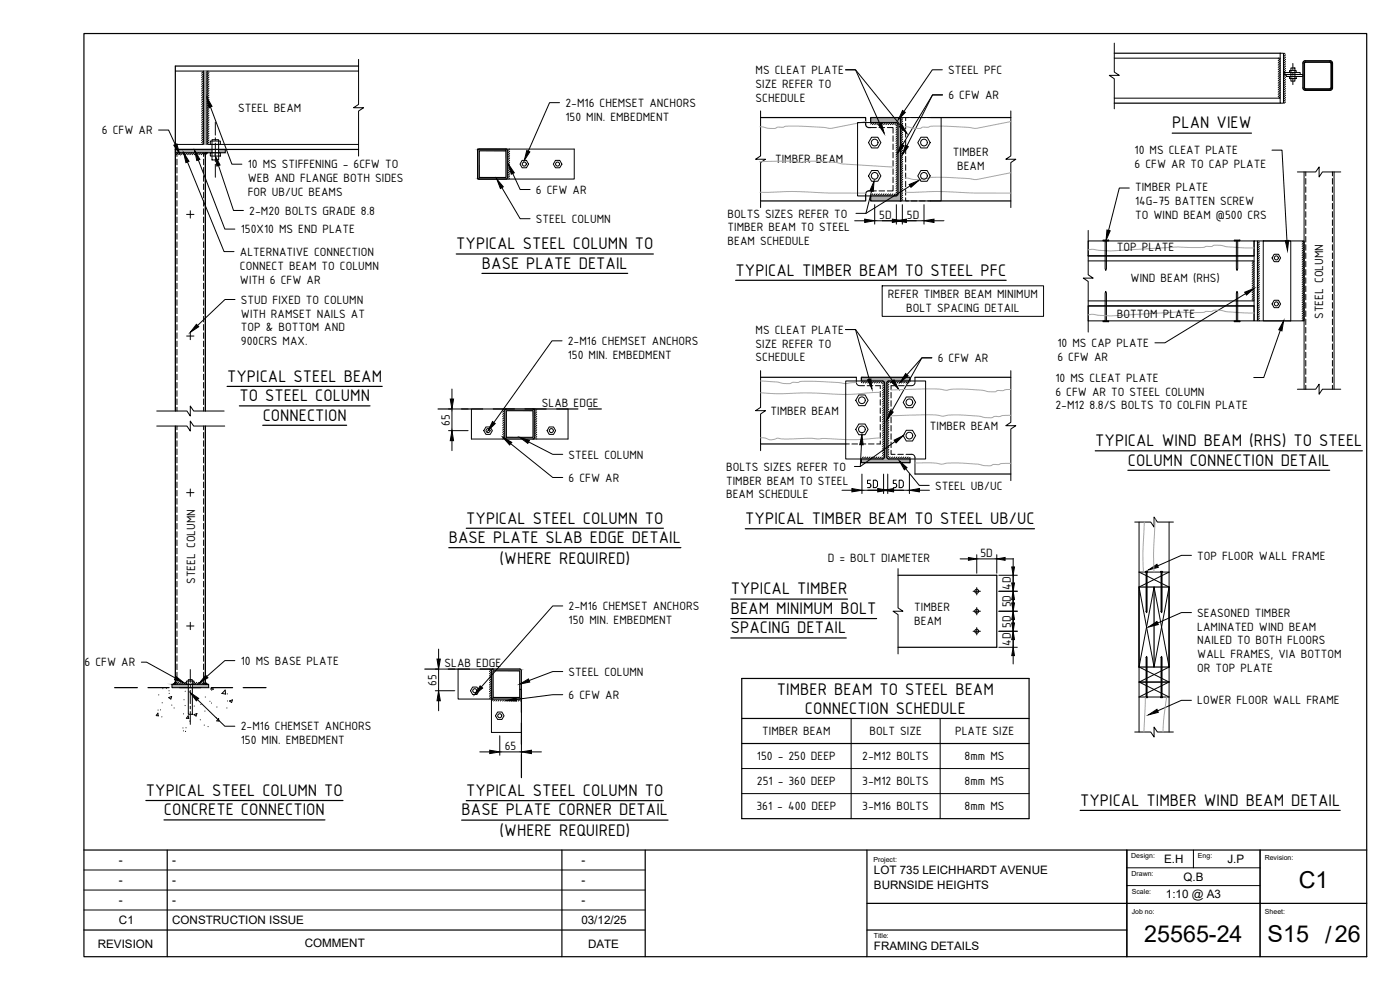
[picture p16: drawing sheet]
<svg xmlns="http://www.w3.org/2000/svg" width="420mm" height="297mm" viewBox="0 0 420 297" stroke-linecap="round" stroke-linejoin="round" font-family="sans-serif">
<defs><g id="words">
<g font-size="7">
<text x="389.8" y="266.4">C1</text>
<text x="343.4" y="282.8">25565-24</text>
<text x="380.4" y="282.8">S15 /26</text>
</g>
<g font-size="5.4">
<text x="351.8" y="38.6">PLAN VIEW</text>
<text x="136.9" y="74.8">TYPICAL STEEL COLUMN TO</text>
<text x="144.6" y="80.6">BASE PLATE DETAIL</text>
<text x="220.8" y="82.7">TYPICAL TIMBER BEAM TO STEEL PFC</text>
<text x="68.2" y="114.5">TYPICAL STEEL BEAM</text>
<text x="71.8" y="120.4">TO STEEL COLUMN</text>
<text x="78.8" y="126.2">CONNECTION</text>
<text x="328.7" y="133.9">TYPICAL WIND BEAM (RHS) TO STEEL</text>
<text x="338.5" y="139.7">COLUMN CONNECTION DETAIL</text>
<text x="139.9" y="157.1">TYPICAL STEEL COLUMN TO</text>
<text x="223.7" y="157.3">TYPICAL TIMBER BEAM TO STEEL UB/UC</text>
<text x="134.7" y="162.9">BASE PLATE SLAB EDGE DETAIL</text>
<text x="149.9" y="169.1">(WHERE REQUIRED)</text>
<text x="219.3" y="178.4">TYPICAL TIMBER</text>
<text x="219.3" y="184.2">BEAM MINIMUM BOLT</text>
<text x="219.3" y="190">SPACING DETAIL</text>
<text x="233.2" y="208.4">TIMBER BEAM TO STEEL BEAM</text>
<text x="241.6" y="214.2">CONNECTION SCHEDULE</text>
<text x="43.8" y="238.8">TYPICAL STEEL COLUMN TO</text>
<text x="139.9" y="238.8">TYPICAL STEEL COLUMN TO</text>
<text x="49.2" y="244.6">CONCRETE CONNECTION</text>
<text x="138.5" y="244.7">BASE PLATE CORNER DETAIL</text>
<text x="324.2" y="241.7">TYPICAL TIMBER WIND BEAM DETAIL</text>
<text x="149.9" y="250.9">(WHERE REQUIRED)</text>
</g>
<g font-size="3.9">
<text x="226.8" y="22.2">MS CLEAT PLATE</text>
<text x="284.6" y="22.2">STEEL PFC</text>
<text x="226.8" y="26.4">SIZE REFER TO</text>
<text x="284.6" y="29.7">6 CFW AR</text>
<text x="71.4" y="33.6">STEEL BEAM</text>
<text x="169.7" y="32.1">2-M16 CHEMSET ANCHORS</text>
<text x="226.8" y="30.5">SCHEDULE</text>
<text x="30.6" y="40.3">6 CFW AR</text>
<text x="169.7" y="36.2">150 MIN. EMBEDMENT</text>
<text x="286" y="46.9">TIMBER</text>
<text x="340.5" y="46.3">10 MS CLEAT PLATE</text>
<text x="74.3" y="50.5">10 MS STIFFENING - 6CFW TO</text>
<text x="232.6" y="49">TIMBER BEAM</text>
<text x="287.2" y="51.1">BEAM</text>
<text x="340.5" y="50.4">6 CFW AR TO CAP PLATE</text>
<text x="74.3" y="54.7">WEB AND FLANGE BOTH SIDES</text>
<text x="74.3" y="58.9">FOR UB/UC BEAMS</text>
<text x="160.8" y="58.1">6 CFW AR</text>
<text x="340.7" y="57.3">TIMBER PLATE</text>
<text x="74.8" y="64.4">2-M20 BOLTS GRADE 8.8</text>
<text x="218.4" y="65.3">BOLTS SIZES REFER TO</text>
<text x="263.9" y="65.6">5D</text>
<text x="272.2" y="65.6">5D</text>
<text x="340.7" y="61.5">14G-75 BATTEN SCREW</text>
<text x="340.7" y="65.6">TO WIND BEAM @500 CRS</text>
<text x="72.2" y="70">150X10 MS END PLATE</text>
<text x="160.8" y="66.9">STEEL COLUMN</text>
<text x="218.4" y="69.4">TIMBER BEAM TO STEEL</text>
<text x="72" y="76.7">ALTERNATIVE CONNECTION</text>
<text x="218.4" y="73.6">BEAM SCHEDULE</text>
<text x="335.2" y="75.3">TOP PLATE</text>
<text x="72" y="80.9">CONNECT BEAM TO COLUMN</text>
<text x="72" y="85.1">WITH 6 CFW AR</text>
<text x="266.5" y="89.5">REFER TIMBER BEAM MINIMUM</text>
<text x="339.3" y="84.6">WIND BEAM (RHS)</text>
<text x="72.3" y="91.1">STUD FIXED TO COLUMN</text>
<text x="72.3" y="95.3">WITH RAMSET NAILS AT</text>
<text x="272" y="93.7">BOLT SPACING DETAIL</text>
<text x="335.2" y="95.6">BOTTOM PLATE</text>
<text x="397.1" y="95.7" transform="rotate(-90 397.1 95.7)">STEEL COLUMN</text>
<text x="72.3" y="99.4">TOP &amp; BOTTOM AND</text>
<text x="226.8" y="100.1">MS CLEAT PLATE</text>
<text x="72.3" y="103.6">900CRS MAX.</text>
<text x="170.4" y="103.5">2-M16 CHEMSET ANCHORS</text>
<text x="170.4" y="107.7">150 MIN. EMBEDMENT</text>
<text x="226.8" y="104.3">SIZE REFER TO</text>
<text x="317.4" y="104.1">10 MS CAP PLATE</text>
<text x="226.8" y="108.4">SCHEDULE</text>
<text x="281.4" y="108.6">6 CFW AR</text>
<text x="317.4" y="108.3">6 CFW AR</text>
<text x="316.8" y="114.5">10 MS CLEAT PLATE</text>
<text x="316.8" y="118.7">6 CFW AR TO STEEL COLUMN</text>
<text x="162.6" y="122.1">SLAB EDGE</text>
<text x="231.2" y="124.4">TIMBER BEAM</text>
<text x="316.8" y="122.9">2-M12 8.8/S BOLTS TO COLFIN PLATE</text>
<text x="135" y="127.7" transform="rotate(-90 135 127.7)">65</text>
<text x="279.1" y="128.9">TIMBER BEAM</text>
<text x="170.6" y="137.6">STEEL COLUMN</text>
<text x="217.9" y="141.2">BOLTS SIZES REFER TO</text>
<text x="170.6" y="144.5">6 CFW AR</text>
<text x="217.9" y="145.4">TIMBER BEAM TO STEEL</text>
<text x="217.9" y="149.5">BEAM SCHEDULE</text>
<text x="280.6" y="146.9">STEEL UB/UC</text>
<text x="294.3" y="167.1">5D</text>
<text x="359.3" y="167.9">TOP FLOOR WALL FRAME</text>
<text x="248.4" y="168.6">D = BOLT DIAMETER</text>
<text x="58.5" y="175.3" transform="rotate(-90 58.5 175.3)">STEEL COLUMN</text>
<text x="303.4" y="177" transform="rotate(-90 303.4 177)">4D</text>
<text x="170.6" y="183.1">2-M16 CHEMSET ANCHORS</text>
<text x="274.4" y="183.4">TIMBER</text>
<text x="303.4" y="182.3" transform="rotate(-90 303.4 182.3)">5D</text>
<text x="359.3" y="185">SEASONED TIMBER</text>
<text x="170.6" y="187.2">150 MIN. EMBEDMENT</text>
<text x="274.4" y="187.5">BEAM</text>
<text x="303.4" y="188.3" transform="rotate(-90 303.4 188.3)">5D</text>
<text x="359.3" y="189.2">LAMINATED WIND BEAM</text>
<text x="303.4" y="193.8" transform="rotate(-90 303.4 193.8)">4D</text>
<text x="359.3" y="193.4">NAILED TO BOTH FLOORS</text>
<text x="359.3" y="197.5">WALL FRAMES, VIA BOTTOM</text>
<text x="25.4" y="199.9">6 CFW AR</text>
<text x="72.2" y="199.5">10 MS BASE PLATE</text>
<text x="133.4" y="200.1">SLAB EDGE</text>
<text x="170.6" y="202.7">STEEL COLUMN</text>
<text x="359.3" y="201.7">OR TOP PLATE</text>
<text x="131" y="205.7" transform="rotate(-90 131 205.7)">65</text>
<text x="170.6" y="209.7">6 CFW AR</text>
<text x="359.3" y="211.4">LOWER FLOOR WALL FRAME</text>
<text x="72.2" y="219.1">2-M16 CHEMSET ANCHORS</text>
<text x="228.8" y="220.6">TIMBER BEAM</text>
<text x="260.9" y="220.6">BOLT SIZE</text>
<text x="286.6" y="220.6">PLATE SIZE</text>
<text x="72.2" y="223.3">150 MIN. EMBEDMENT</text>
<text x="151.5" y="225">65</text>
<text x="227.1" y="228.1">150 - 250 DEEP</text>
<text x="258.8" y="228.1">2-M12 BOLTS</text>
<text x="289.5" y="228.1">8mm MS</text>
<text x="227.1" y="235.6">251 - 360 DEEP</text>
<text x="258.8" y="235.6">3-M12 BOLTS</text>
<text x="289.5" y="235.6">8mm MS</text>
<text x="227" y="243.1">361 - 400 DEEP</text>
<text x="258.8" y="243.1">3-M16 BOLTS</text>
<text x="289.5" y="243.1">8mm MS</text>
</g>
<g font-size="3.5">
<text x="35.7" y="259.3">-</text>
<text x="51.7" y="259.3">-</text>
<text x="174.5" y="259.3">-</text>
<text x="262.3" y="262.3">LOT 735 LEICHHARDT AVENUE</text>
<text x="349.4" y="258.9">E.H</text>
<text x="368.3" y="258.9">J.P</text>
<text x="35.7" y="265.3">-</text>
<text x="51.7" y="265.3">-</text>
<text x="174.5" y="265.3">-</text>
<text x="262.3" y="266.7">BURNSIDE HEIGHTS</text>
<text x="349.9" y="269.6">1:10 @ A3</text>
<text x="355.2" y="264.2">Q.B</text>
<text x="35.7" y="271.3">-</text>
<text x="51.7" y="271.3">-</text>
<text x="174.5" y="271.3">-</text>
<text x="35.7" y="277.3">C1</text>
<text x="51.7" y="277.3">CONSTRUCTION ISSUE</text>
<text x="174.5" y="277.3">03/12/25</text>
<text x="29.3" y="284.3">REVISION</text>
<text x="91.4" y="284.3">COMMENT</text>
<text x="176.5" y="284.3">DATE</text>
<text x="262.3" y="285">FRAMING DETAILS</text>
</g>
<g font-size="2.1">
<text x="339.5" y="257.5">Design:</text>
<text x="359.5" y="257.5">Eng:</text>
<text x="262.1" y="258.6">Project:</text>
<text x="339.6" y="262.8">Drawn:</text>
<text x="379.6" y="258.1">Revision:</text>
<text x="339.7" y="268.1">Scale:</text>
<text x="339.7" y="274.1">Job no:</text>
<text x="379.6" y="274.1">Sheet:</text>
<text x="262.2" y="281.4">Title:</text>
</g>
</g></defs>
<!-- layer: 000 HI Detail Framing -->
<g fill="none" stroke="#000" stroke-width=".3">
<path d="M52.6 45.8v77.5M61.6 45.8v77.5M326.6 72.3h49.8v4.5h-49.8zM326.6 91.8h49.8v4.5h-49.8zM52.6 127.8v77.5M61.6 127.8v77.5M341.8 156.6v19.5l2.2-1M350.9 156.6v19.5l-2.2-1M344 171.6h-2.2l2.2 1.1M344.3 171.6h4.1M344.3 172.8l4.1 2.1M348.4 172.8l-4.1 2.1"/>
<path d="M348.7 171.6h2.2l-2.2 1.1M341.8 200.1v19.5M341.8 204.6h2.2M341.8 204.6l2.2 1.1M341.9 200.1l2.1 1.1M344 208.1l-2.2 1h6.6M344 203.6l-2.1 1M344.3 204.6h4.1M344.3 205.8l4.1 2.1M344.3 201.3l4.1 2.1M348.4 205.8l-4.1 2.1M348.4 201.3l-4.1 2.2"/>
<path d="M348.7 203.6l2.2 1h-2.2M348.7 208.1l2.2 1h-2.2M350.9 204.6l-2.2 1.1M350.9 200.1v19.5M350.9 200.1l-2.2 1.1"/>
</g>
<!-- layer: 000 HI Detail Beam Steel Major -->
<path d="M107.6 19.8h-55v25h55M334.4 16h49.8M334.4 31h49.8M268.9 58.8l.4-.2 .2-.4-.1-21.1-.5-.3h-7.6v-1.5h9v25h-9v-1.5h7.6M326.6 76.8h49.8M326.6 91.8h49.8M265.5 137.1l-.2 .4-.4 .2h-6.4v1.1h14.6v-1.1h-6.4l-.4-.2-.2-.4M265.5 137.1l-.1-22.4-.5-.4h-6.4v-1.1h14.6v1.1h-6.4l-.5 .4-.1 22.4M341.8 176.1v24M350.9 176.1v24" fill="none" stroke="#000" stroke-width=".36"/>
<!-- layer: 000 HI Detail Beam Timber Major -->
<g fill="none" stroke="#000" stroke-width=".36">
<path d="M228.3 35.3h31.5v2M259.8 37.3a1.13 1.13 0 0 0 1.5 1M279.3 35.3h24.1M259.8 58.3v2h-31.5M261.3 57.3a1.14 1.14 0 0 0-1.5 1M279.3 60.3h24.1M228.3 113.2h28.7M274.6 113.2h28.8M228.3 133.2h25.5M274.6 142.2h28.8M269.5 172.6h29.6v21.6h-29.6M341.8 176.1h9.1v24h-9.1z"/>
<path d="M346.4 176.1v24"/>
</g>
<!-- layer: 000 HI Detail Beam Timber Minor -->
<path d="M341.8 176.1l4.6 24 4.5-24M341.8 200.1l4.6-24 4.5 24" fill="none" stroke="#000" stroke-width=".3"/>
<!-- layer: 000 HI Detail break arrow -->
<g fill="none" stroke="#000" stroke-width=".3">
<path d="M107.6 17.8v13.5l-1.5 1h3l-1.5 1v13.5M334.4 12.9v8.7l1.5 1h-3l1.5 1v9M228.3 33.3v13.5l-1.5 1h2.9l-1.4 1v13.5M303.4 33.3v13.5l-1.5 1h3l-1.5 1v13.5M389.4 51.6h5.5l1-1.5v3l1-1.5h5.5M326.6 69.1v13.4l1.5 .9h-3l1.5 1v15.2M228.3 111.2v11l-1.5 1h2.9l-1.4 1v11M303.4 111.2v15.5l-1.5 1h3l-1.5 1v15.5M389.4 116.8h5.5l1-1.5v3l1-1.5h5.5M47 123.3h9.1l1 1.5v-3l1 1.5h9.2M47 127.8h9.1l1 1.5v-3l1 1.5h9.3M340.6 156.6h4.8l1 1.5v-3l.9 1.5h4.8"/>
<path d="M269.5 170.6v11.8l1.5 1h-3l1.5 1v11.8M340.6 219.6h4.8l1 1.5v-2.9l.9 1.4h4.8"/>
</g>
<!-- layer: 000 HI Text 3.5 Details -->
<g fill="none" stroke="#000" stroke-width=".36">
<path d="M351.8 39.9h23.8M136.9 76.2h59.2M144.6 82h43.8M220.8 84.1h81.2M68.2 115.9h46.5M71.8 121.8h39.2M78.8 127.6h25.2M328.7 135.3h80.2M139.9 158.5h59.2M223.7 158.7h86.8M338.5 141.1h60.6M134.7 164.3h69.6"/>
<path d="M219.3 179.8h35M219.3 185.6h43.8M219.3 191.4h34.7M43.8 240.2h59.1M49.2 246h48.3M138.5 246.1h62M139.9 240.2h59.2M324.2 243.1h78"/>
</g>
<!-- layer: 000 HI Text 2.5 Details -->
<g fill="#000" stroke="#000" stroke-width=".3">
<path d="M62.1 29.3l1.5 2.6-.9 .4zM263.7 37.5l.9-.5 .7 3zM270.9 33.2l.8 .5-2.1 2.2zM52.2 43.6l.9-.4 .8 2.9zM55.1 45.8l1.6 2.6-.9 .4zM58.4 45.2l1.6 2.6-.9 .4zM64.6 46.8l1.4 2.7-.9 .3zM149.1 53.7l1.9 2.4-.8 .5zM152.6 49.3l1.7 2.5-.9 .5zM158.1 45.2l.9 .4-1.6 2.5zM262.3 54.4l-.2 3-1-.2zM271.7 43.6l.9 .4-1.8 2.5z"/>
<path d="M272.9 55.4l2.8-1.2-2.3 2zM259.5 65.8l3 .4-3 .5zM267.8 65.8l3 .4-3 .5zM269 66.2l3-.4v.9zM277.3 66.2l3-.4v.9zM332.2 69l1 .2-1.2 2.8zM385.7 72.2l1-.1-.3 3zM58.9 97.3l.7 .7-2.5 1.7zM373.5 87.7l2.9-1.2-2.3 2zM385.2 96.3l-.5 3-.9-.4zM135.1 119.7h1l-.5 3zM260.4 113.9l1-.2 .3 3z"/>
<path d="M271.8 112.1l.7 .7-2.3 1.9zM135.6 129.2l.5 3h-1zM147.8 126.5l.8 .6-2.1 2.1zM150.9 131.2l2.7 1.5-.6 .8zM156 131.2l2.9 1-.5 .8zM258.7 130.4l.3 3.1-1-.1zM268.3 132.1l2.8-1.4-2.2 2.2zM255.7 146.6l3 .5-3 .5zM263.4 146.6l3 .5-3 .5zM265.2 147.1l3-.5v1zM269.9 138.3l2.3 2-.8 .7zM272.9 147.1l3-.5v1z"/>
<path d="M344.7 171l2.5-1.7 .4 .9zM131.1 197.7h1l-.5 3.1zM344.7 188.1l2.5-1.6 .4 .9zM52.9 203l2.3 1.9-2.8-1zM57.1 207.8l2.5 1.8-.7 .7zM61.7 202.6l.7 .8-2.6 1.6zM131.6 207.2l.5 3.1h-1zM144.1 205.8l.7 .6-2.3 2zM152 210.2l2.9-.9 .1 1zM156 205.3l2.6-1.6 .4 .9zM344.7 214.5l2.5-1.7 .4 .9zM147 225.1l3 .5-3 .5z"/>
<path d="M156.5 225.6l3-.5v1z"/>
</g>
<g fill="none" stroke="#000" stroke-width=".3">
<path d="M47.6 39h3l2 4.4M63.2 32.1l6.4 17.2h3M167.9 30.8h-3l-6.4 14.6M253.8 20.9h3l7.3 16.3M282.8 20.9h-3l-8.5 12.5M282.9 28.5h-3l-7.7 15.3M56.3 48.6l10.9 26.9h3M59.5 48l8 20.7h3M65.6 49.7l4.5 13.4h3M150.6 56.3l5.5 9.3h3M153.9 52.1l2.2 4.8h3M261.6 57.3l-1.7 6.7h-3"/>
<path d="M273.1 55.8l-13.2 8.2M338.9 56.4h-3l-3.2 12.7M381.7 45h3l1.5 27.2M256.5 66.2h3M262.5 61.4v5.9M262.5 66.2h6.5M269 61.4v5.9M270.8 61.4v5.9M270.8 66.2h6.5M277.3 61.4v5.9M280.3 66.2h3M70.5 89.9h-3l-8.2 7.8"/>
<path d="M253.8 98.9h3l4.1 14.9M264.8 85.8h48.4v9.1h-48.4zM373.8 88.1l-24.2 14.8h-3M384.2 99.1l-4.9 14.2h-3M135.6 116.7v3M168.7 102.3h-3l-17.5 24.5M279.7 107.4h-3l-4.5 5M134.6 122.7h5.9M134.6 129.2h5.9M135.6 122.7v6.5M135.6 132.2v3M153.3 133.1l12.6 10.2h3"/>
<path d="M158.6 132.6l7.3 3.7h3M258.5 133.4l-.3 6.6h-1.8M268.6 132.5l-10.4 7.5M252.7 147.1h3M258.7 147.1h6.5M258.7 142.2v5.9M261.2 144.1h-.8v1h.7l.2 .5M261.3 145.8l-.2 .4-.7 .1M261.4 145.6v.2M262.1 144.1h.8l.4 .4v1.4l-.4 .4h-.8zM265.2 142.2v5.9M266.4 147.1h6.5"/>
<path d="M266.4 142.2v5.9M269 144.1h-.9v1h.7l.3 .7M269.1 145.8l-.3 .4-.7 .1M269.9 144.1h.8l.3 .4v1.4l-.3 .4h-.8zM271.8 140.6l4.1 5h3M272.9 142.2v5.9M275.9 147.1h3M343.8 171.4h.6l-.3 12.4-.1-12.2zM348.3 171.4h.6l-.3 12.4zM357.6 166.6h-3l-7.2 3.2M42.4 198.7h1.6l8.6 4.7M70.5 198.2h-3l-5.4 4.8"/>
<path d="M131.6 194.8v2.9M168.9 181.8h-3l-21.4 24.3M344.1 196.9l.3 12.4h-.6l.2-.2zM348.6 196.9l.3 12.4h-.6zM357.6 183.8h-3l-7.2 3.1M59.3 209.9l8.2 8h3M130.6 200.8h5.9M130.6 207.2h5.9M131.6 200.8v6.4M131.6 210.3v3M168.9 201.5h-3l-7.1 2.7M168.9 208.4h-3l-10.9 1.5"/>
<path d="M357.6 210.1h-3l-7.2 3.2M144 225.6h3M150 220.8v5.8M150 225.6h6.5M156.5 220.8v5.8M159.5 225.6h3"/>
<circle cx="157.3" cy="49.2" r=".6"/>
<circle cx="167.3" cy="49.2" r=".6"/>
<circle cx="383" cy="77.4" r=".6"/>
<circle cx="383" cy="91.2" r=".6"/>
<circle cx="146.5" cy="129.2" r=".6"/>
<circle cx="165.5" cy="129.2" r=".6"/>
<circle cx="142.5" cy="207.2" r=".6"/>
<circle cx="150" cy="214.8" r=".6"/>
</g>
<!-- layer: 000 HI Detail Shade -->
<g fill="none" stroke="#a6a6a6" stroke-width=".3">
<path d="M259.8 36.5l-10.5 2-7.5-.6h-6.1a3 3 0 0 1-2.4 .3 5.1 5.1 0 0 1-3.9 0l-1.3-.2M303.4 36.5l-10.6 2-7.4-.6h-6.1a3 3 0 0 1-2.5 .3 5.1 5.1 0 0 1-3.8 0l-1.4-.2M228 48.5a49.9 49.9 0 0 1 11.1 .1l1.1 .2 1.5-.4h4.3l4.8 .3 2.1 .5 15.1 .9M228.1 57.7a170.9 170.9 0 0 1 20.8 .2h11M271.6 57.7a171.3 171.3 0 0 1 20.9 .2h10.9M303.4 51.8l-10.4 2.1-8.4-.7-5.5 .1a2.65 2.65 0 0 1-2.2 .2 6.4 6.4 0 0 1-4.6-.1h-.7M376.4 74.4l-8-.3-2.6-.5a3.1 3.1 0 0 0-2.4 .4 2.83 2.83 0 0 0-2.2 .2l-7.7-.1-20.2 1.2-5.4-.5-1.3 .2M376.4 93.9l-8.1-.3-2.5-.5a3.2 3.2 0 0 0-2.4 .4 2.74 2.74 0 0 0-2.2 .2l-7.7-.1-20.2 1.2-5.3-.5-1.4 .2M228.3 114.3l5 .3 2.6 .5a2.31 2.31 0 0 0 2-.4h.2a2.84 2.84 0 0 0 2.2-.3l6.1 .1 5 .3 2.2 .3 3.4-.4M264.2 117.8l-4.1 .1a71.7 71.7 0 0 1-15.7 0l-11.5 .2-4.6-.3M303.4 116.8l-1.8 .2a3.1 3.1 0 0 1-2.3 .2 5 5 0 0 1-3.7 .1l-6.6-.6-3.1 .1-1.8 .3-4.2-.4-12.5 .3M228.3 131.3l1.4 .2 1.6 .5 1.9-.5 2.3 .2 8.1-.2 1.7 .2 2.3-.1 9.6 .3 7-.5"/>
<path d="M274.6 138.9a24.7 24.7 0 0 1 7.1 .2l.9 .2 1.8-.4h3.9l5.2 .4 2.4 .4a3.1 3.1 0 0 0 2.4-.4 2.61 2.61 0 0 0 2.1-.2l3-.1M303.4 124.6l-2.7 .1a2.65 2.65 0 0 1-2.2 .2 5.9 5.9 0 0 1-4.4 0l-6.2-.4h-3l-1.8 .4-1.2-.2a84.2 84.2 0 0 0-14.5 0M343.4 156.6l-.4 9.1 .2 5.9M346.6 155.6l-.4 10.1 .2 5.9M343.7 209.1l-.4 10.5M350.1 209.1l-.9 7-.2 3.5"/>
</g>
<!-- layer: 000 HI Detail Beam connection -->
<g fill="none" stroke="#000" stroke-width=".3">
<path d="M383.7 17.4l-.1 .2M384.2 17.6l-.6 .6M384.2 18.3l-.6 .6M384.2 19l-.6 .6M384.2 19.6l-.6 .6M384.2 16h1v15h-1zM385.6 16l-.4 .4M385.8 17.8l-.6 .6M385.8 16.5l-.6 .5M385.8 17.1l-.6 .6M385.8 18.5l-.6 .6M385.8 19.1l-.6 .6"/>
<path d="M385.8 19.8l-.6 .6M61.1 21.3v22M61.1 39.5l-.6 .6M61.1 21.4l-.6 .6M61.1 22l-.6 .6M61.1 22.7l-.6 .6M61.1 23.4l-.6 .6M61.1 24.1l-.6 .5M61.1 24.7l-.6 .6M61.1 25.4l-.6 .6M61.1 26.1l-.6 .6M61.1 26.7l-.6 .7"/>
<path d="M61.1 27.4l-.6 .6M61.1 28.1l-.6 .6M61.1 28.8l-.6 .6M61.1 29.4l-.6 .6M61.1 30.1l-.6 .6M61.1 30.8l-.6 .6M61.1 31.5l-.6 .6M61.1 32.1l-.6 .6M61.1 32.8l-.6 .6M61.1 33.5l-.6 .6M61.1 34.1l-.6 .7M61.1 34.8l-.6 .6"/>
<path d="M61.1 35.5l-.6 .6M61.1 36.2l-.6 .6M61.1 36.8l-.6 .7M61.1 37.5l-.6 .6M61.1 38.2l-.6 .6M61.1 38.9l-.6 .6M62.1 21.3v22M62.5 21.3l-.4 .4M62.7 35.9l-.6 .6M62.7 37.9l-.6 .6M62.7 38.6l-.6 .6M62.7 40l-.6 .6"/>
<path d="M62.7 23.1l-.6 .6M62.7 23.8l-.6 .6M62.7 27.2l-.6 .6M62.7 30.5l-.6 .6M62.7 31.2l-.6 .6M62.7 34.6l-.6 .6M62.7 36.6l-.6 .6M62.7 21.8l-.6 .6M62.7 22.4l-.6 .7M62.7 24.5l-.6 .6M62.7 25.2l-.6 .5M62.7 25.8l-.6 .6"/>
<path d="M62.7 26.5l-.6 .6M62.7 27.8l-.6 .6M62.7 28.5l-.6 .6M62.7 29.2l-.6 .6M62.7 29.9l-.6 .6M62.7 31.9l-.6 .6M62.7 32.6l-.6 .6M62.7 33.2l-.6 .6M62.7 33.9l-.6 .6M62.7 35.2l-.6 .6M62.7 37.3l-.6 .6M62.7 39.3l-.6 .6"/>
<path d="M261.8 36.8l-.5 .4M262.4 36.8l-.6 .6M263.1 36.8l-.6 .6M263.8 36.8l-.6 .6M264.5 36.8l-.6 .6M265.1 36.8l-.6 .6M265.8 36.8l-.6 .6M266.5 36.8l-.6 .6M267.1 36.8l-.5 .6M267.8 36.8l-.6 .6M268.5 36.8l-.6 .6M269.1 36.8l-.5 .6"/>
<path d="M269.5 37.2l-.6 .5M269.5 37.8l-.6 .6M269.5 38.5l-.6 .6M269.5 39.1l-.6 .6M269.5 39.8l-.6 .6M270.3 35.3h12.1v25h-12.1zM270.6 35.3l-.3 .3M270.9 35.6l-.6 .6M270.9 36.3l-.6 .6M270.9 37l-.6 .6M270.9 37.7l-.6 .6M270.9 38.3l-.6 .6"/>
<path d="M270.9 39l-.6 .6M270.9 39.7l-.6 .6M384.2 20.3l-.6 .6M384.2 21l-.6 .6M384.2 21.7l-.6 .6M384.2 22.3l-.6 .7M384.2 23l-.6 .6M384.2 23.7l-.6 .6M384.2 24.4l-.6 .6M384.2 25l-.6 .6M384.2 25.7l-.6 .6M384.2 26.4l-.6 .6"/>
<path d="M384.2 27.1l-.6 .6M384.2 27.7l-.6 .6M384.2 28.4l-.6 .6M384.2 29.1l-.4 .3M385.2 21.8h5v.6h-5zM385.8 20.5l-.6 .6M385.8 21.2l-.6 .6M385.8 21.8l-.6 .6M385.8 22.5l-.6 .6M385.8 23.2l-.6 .6M385.8 23.9l-.6 .6M385.8 24.5l-.6 .6"/>
<path d="M385.8 25.2l-.6 .6M385.8 25.9l-.6 .6M385.8 26.6l-.6 .5M385.8 27.2l-.6 .6M385.8 27.9l-.6 .6M385.8 28.6l-.6 .6M385.8 29.2l-.6 .7M385.8 29.9l-.6 .6M385.8 30.6l-.4 .4M386 22.4h5v.6h-5zM387 21.2h2v.6h-2zM387 23h2v.6h-2z"/>
<path d="M387.4 20.4h1.2v3.9h-1.2zM52.6 44.8h15v1h-15zM52.6 44.8v78.5M52.9 45.8l-.3 .3M53.5 45.8l-.6 .6M54.2 45.8l-.6 .6M54.9 45.8l-.6 .6M55.5 45.8l-.6 .6M56.2 45.8l-.6 .6M56.9 45.8l-.6 .6M57.6 45.8l-.6 .6M58.3 45.8l-.7 .6"/>
<path d="M58.9 45.8l-.6 .6M59.6 45.8l-.6 .6M60.3 45.8l-.6 .6M60.9 45.8l-.6 .6M61 46.4l.6-.6v77.5M61.1 40.2l-.6 .6M61.1 40.9l-.6 .6M61.1 41.6l-.6 .6M61.1 42.2l-.6 .6M61.1 42.9l-.4 .4M61.6 45.8h.6l-.6 .6zM62.7 42l-.6 .6"/>
<path d="M62.7 40.6l-.6 .6M62.7 41.3l-.6 .6M62.7 42.7l-.6 .6M63.1 42.3h3v1h-3zM63.1 45.8h3v1h-3zM63.6 41.9h2v6.1h-2zM143.3 44.7h29v9h-29zM143.8 44.7l-.5 .5v8M143.8 45.2h8v8h-8zM151.8 44.7l.5 .5v8M152.3 53.2l-.5 .5h-8l-.5-.5M152.9 44.7l-.6 .6"/>
<path d="M153 53.5l-.3 .2M153 52.8l-.7 .6M153 52.1l-.7 .6M153 51.4l-.7 .6M153 50.8l-.7 .6M153 50.1l-.7 .6M153 49.4l-.7 .6M153 48.8l-.7 .5M153 48.1l-.7 .6M153 47.4l-.7 .6M153 46.7l-.7 .6M153 46l-.7 .7"/>
<path d="M153 45.4l-.7 .6M156.7 48.1h1.3l.6 1.1-.6 1.1h-1.3l-.6-1.1zM166.7 48.1h1.3l.6 1.1-.6 1.1h-1.3l-.6-1.1zM261.6 51.2h1.8l1 1.6-1 1.6h-1.8l-1-1.6zM261.6 41.2h1.8l1 1.6-1 1.6h-1.8l-1-1.6zM261.9 58.2l-.6 .6M262.6 58.2l-.6 .6M263.2 58.2l-.5 .6M263.9 58.2l-.6 .6M264.6 58.2l-.6 .6M265.3 58.2l-.6 .6M266 58.2l-.7 .6"/>
<path d="M266.6 58.2l-.6 .6M267.3 58.2l-.6 .6M268 58.2l-.6 .6M268.6 58.2l-.5 .6M269.5 58l-.8 .8M269.5 47.2l-.6 .6M269.5 51.3l-.6 .6M269.5 40.5l-.6 .6M269.5 41.2l-.6 .6M269.5 41.8l-.6 .6M269.5 42.5l-.6 .6M269.5 43.2l-.6 .6"/>
<path d="M269.5 43.9l-.6 .6M269.5 44.5l-.6 .6M269.5 45.2l-.6 .6M269.5 45.9l-.6 .6M269.5 46.6l-.6 .5M269.5 47.9l-.6 .6M269.5 48.6l-.6 .6M269.5 49.2l-.6 .6M269.5 49.9l-.6 .6M269.5 50.6l-.6 .6M269.5 51.9l-.6 .6M269.5 52.6l-.6 .6"/>
<path d="M269.5 53.3l-.6 .6M269.5 54l-.6 .6M269.5 54.6l-.6 .6M269.5 55.3l-.6 .6M269.5 56l-.6 .6M269.5 56.6l-.6 .7M269.5 57.3l-.6 .6M270.9 40.4l-.6 .5M270.9 41l-.6 .6M270.9 41.7l-.6 .6M270.9 42.4l-.6 .6M270.9 43l-.6 .7"/>
<path d="M270.9 43.7l-.6 .6M270.9 44.4l-.6 .6M270.9 45.1l-.6 .6M270.9 45.7l-.6 .6M270.9 46.4l-.6 .6M270.9 47.1l-.6 .6M270.9 47.8l-.6 .6M270.9 48.4l-.6 .6M270.9 49.1l-.6 .6M270.9 49.8l-.6 .6M270.9 50.4l-.6 .7M270.9 51.1l-.6 .6"/>
<path d="M270.9 51.8l-.6 .6M270.9 52.5l-.6 .6M270.9 53.1l-.6 .6M270.9 53.8l-.6 .6M270.9 54.5l-.6 .6M270.9 55.2l-.6 .6M270.9 55.8l-.6 .6M270.9 56.5l-.6 .6M270.9 57.2l-.6 .6M270.9 57.9l-.6 .6M270.9 58.5l-.6 .6M270.9 59.2l-.6 .6"/>
<path d="M270.9 59.9l-.4 .4M276.4 51.2h1.8l1 1.6-1 1.6h-1.8l-1-1.6zM276.4 41.2h1.8l1 1.6-1 1.6h-1.8l-1-1.6zM391.4 51.6v65.2M400.4 51.6v65.2M56 64.3h2.2M57.1 63.2v2.2M331 72h1.7v.3h-1.7zM331.7 72.3v8.3l.2 .5 .2-.5v-8.3M370.4 72h1.7v.3h-1.7zM371.1 72.3v8.3l.1 .5 .3-.5v-8.3M375.9 78.3l-.1 .1"/>
<path d="M376.4 78.5l-.6 .5M376.4 79.1l-.6 .6M376.4 79.8l-.6 .6M376.4 72.3h1v24h-1zM377.4 72.3h10v24h-10zM377.6 72.3l-.2 .2M378 72.6l-.6 .6M378 73.2l-.6 .6M378 73.9l-.6 .6M378 74.6l-.6 .6M378 75.3l-.6 .5M378 75.9l-.6 .6"/>
<path d="M378 76.6l-.6 .6M378 77.3l-.6 .6M378 77.9l-.6 .7M378 78.6l-.6 .6M378 79.3l-.6 .6M378 80l-.6 .6M379.1 72.3h12.3v24h-12.3zM382.4 76.3h1.3l.6 1.1-.6 1.1h-1.3l-.6-1.1zM391.1 72.3l-.3 .3M391.4 72.7l-.6 .6M391.4 73.4l-.6 .6M391.4 74l-.6 .6"/>
<path d="M391.4 74.7l-.6 .6M391.4 75.4l-.6 .6M391.4 76.1l-.6 .6M391.4 76.7l-.6 .7M391.4 77.4l-.6 .6M391.4 78.1l-.6 .6M391.4 78.8l-.6 .6M391.4 79.4l-.6 .6M57.1 99.7v2.2M331 96.3h1.7v.2h-1.7zM331.7 96.3v-8.4l.2-.5 .2 .5v8.4M370.4 96.3h1.7v.2h-1.7z"/>
<path d="M371.1 96.3v-8.4l.1-.5 .3 .5v8.4M376.4 89.9l-.4 .4M376.4 80.5l-.6 .6M376.4 81.1l-.6 .7M376.4 81.8l-.6 .6M376.4 82.5l-.6 .6M376.4 83.2l-.6 .6M376.4 83.8l-.6 .6M376.4 84.5l-.6 .6M376.4 85.2l-.6 .6M376.4 85.9l-.6 .6M376.4 86.5l-.6 .6"/>
<path d="M376.4 87.2l-.6 .6M376.4 87.9l-.6 .6M376.4 88.5l-.6 .7M376.4 89.2l-.6 .6M378 88.1l-.6 .6M378 94.1l-.6 .6M378 80.6l-.6 .6M378 81.3l-.6 .6M378 82l-.6 .6M378 82.7l-.6 .6M378 83.3l-.6 .6M378 84l-.6 .6"/>
<path d="M378 84.7l-.6 .6M378 85.4l-.6 .6M378 86l-.6 .6M378 86.7l-.6 .6M378 87.4l-.6 .6M378 88.7l-.6 .6M378 89.4l-.6 .6M378 90.1l-.6 .6M378 90.7l-.6 .6M378 91.4l-.6 .6M378 92.1l-.6 .6M378 92.8l-.6 .6"/>
<path d="M378 93.4l-.6 .6M378 94.8l-.6 .6M378 95.5l-.6 .6M378 96.1l-.2 .2M382.4 90.1h1.3l.6 1.1-.6 1.1h-1.3l-.6-1.1zM391.4 96.3h.1M391.4 80.1l-.6 .6M391.4 80.8l-.6 .6M391.4 81.5l-.6 .5M391.4 82.1l-.6 .6M391.4 82.8l-.6 .6M391.4 83.5l-.6 .6"/>
<path d="M391.4 84.1l-.6 .7M391.4 84.8l-.6 .6M391.4 85.5l-.6 .6M391.4 86.2l-.6 .6M391.4 86.9l-.6 .5M391.4 87.5l-.6 .6M391.4 88.2l-.6 .6M391.4 88.9l-.6 .6M391.4 89.5l-.6 .6M391.4 90.2l-.6 .6M391.4 90.9l-.6 .6M391.4 91.6l-.6 .6"/>
<path d="M391.4 92.2l-.6 .6M391.4 92.9l-.6 .6M391.4 93.6l-.6 .6M391.4 94.3l-.6 .6M391.4 94.9l-.6 .6M391.4 95.6l-.6 .6M56 100.8h2.2M257.7 118.5h1.9l.9 1.6-.9 1.6h-1.9l-.9-1.6zM259 114.3l-.5 .5M259.7 114.3l-.6 .6M260.4 114.3l-.7 .6M261 114.3l-.6 .6"/>
<path d="M261.7 114.3l-.6 .6M262.4 114.3l-.6 .6M263 114.3l-.6 .6M263.7 114.3l-.6 .6M264.4 114.3l-.6 .6M265 114.3l-.5 .6M265.4 114.6l-.5 .6M265.5 115.3l-.6 .6M265.5 115.9l-.6 .6M265.5 116.6l-.6 .6M265.5 117.3l-.6 .6M265.5 117.9l-.6 .6"/>
<path d="M265.5 118.6l-.6 .6M265.5 119.3l-.6 .6M265.5 120l-.6 .6M266.7 115.3l-.6 .6M266.7 116l-.6 .6M266.7 119.4l-.6 .6M266.7 116.7l-.6 .6M266.7 117.3l-.6 .6M266.7 118l-.6 .6M266.7 118.7l-.6 .6M267.1 114.3l-1 1M267.8 114.3l-.7 .6"/>
<path d="M268.4 114.3l-.6 .6M269.1 114.3l-.6 .6M269.8 114.3l-.6 .6M270.4 114.3l-.6 .6M271.1 114.3l-.6 .6M271.8 114.3l-.6 .6M272 119.1h1.9l.9 1.6-.9 1.6h-1.9l-.9-1.6zM272.5 114.3l-.6 .6M273.1 114.3l-.6 .6M52.6 127.8v77.5M61.6 127.8v77.5M141.5 122.7h29v9h-29z"/>
<path d="M145.8 128.1h1.3l.7 1.1-.7 1.1h-1.3l-.6-1.1zM151.2 122.7l-.3 .3M151.5 131.2l-.6 .5M151.5 123.1l-.6 .6M151.5 123.7l-.6 .6M151.5 124.4l-.6 .6M151.5 125.1l-.6 .6M151.5 125.8l-.6 .6M151.5 126.4l-.6 .6M151.5 127.1l-.6 .6M151.5 127.8l-.6 .6M151.5 128.4l-.6 .7"/>
<path d="M151.5 129.1l-.6 .6M151.5 129.8l-.6 .6M151.5 130.5l-.6 .6M152 122.7l-.5 .5v8l.5 .5M152 123.2h8v8h-8zM160 122.7l.5 .5v8l-.5 .5M160.6 122.7l-.1 .1M161.1 131.6l-.1 .1M161.1 122.9l-.6 .6M161.1 123.6l-.6 .6M161.1 124.2l-.6 .6M161.1 124.9l-.6 .6"/>
<path d="M161.1 125.6l-.6 .6M161.1 126.3l-.6 .6M161.1 126.9l-.6 .6M161.1 127.6l-.6 .6M161.1 128.3l-.6 .6M161.1 129l-.6 .6M161.1 129.6l-.6 .6M161.1 130.3l-.6 .6M161.1 131l-.6 .6M164.8 128.1h1.3l.7 1.1-.7 1.1h-1.3l-.6-1.1zM257.7 127.2h1.9l.9 1.6-.9 1.6h-1.9l-.9-1.6zM259.1 137.1l-.6 .6"/>
<path d="M259.8 137.1l-.6 .6M260.4 137.1l-.6 .6M261.1 137.1l-.6 .6M261.8 137.1l-.6 .6M262.5 137.1l-.6 .6M263.1 137.1l-.6 .6M263.8 137.1l-.6 .6M264.5 137.1l-.6 .6M265.5 120.6l-.6 .6M265.5 121.3l-.6 .6M265.5 122l-.6 .6M265.5 122.7l-.6 .6"/>
<path d="M265.5 123.3l-.6 .6M265.5 124l-.6 .6M265.5 124.7l-.6 .6M265.5 125.4l-.6 .5M265.5 126l-.6 .6M265.5 126.7l-.6 .6M265.5 127.4l-.6 .6M265.5 128l-.6 .7M265.5 128.7l-.6 .6M265.5 129.4l-.6 .6M265.5 130.1l-.6 .6M265.5 130.8l-.6 .5"/>
<path d="M265.5 131.4l-.6 .6M265.5 132.1l-.6 .6M265.5 132.8l-.6 .6M265.5 133.4l-.6 .6M265.5 134.1l-.6 .6M265.5 134.8l-.6 .6M265.5 135.5l-.6 .6M265.5 136.1l-.6 .6M265.5 136.8l-.9 .9M266.7 136.9l-.5 .5M266.7 120l-.6 .6M266.7 122.7l-.6 .6"/>
<path d="M266.7 123.4l-.6 .6M266.7 126.8l-.6 .6M266.7 127.5l-.6 .5M266.7 130.1l-.6 .6M266.7 130.8l-.6 .6M266.7 131.5l-.6 .6M266.7 134.2l-.6 .6M266.7 134.9l-.6 .6M266.7 135.5l-.6 .6M266.7 120.7l-.6 .6M266.7 121.4l-.6 .6M266.7 122.1l-.6 .6"/>
<path d="M266.7 124.1l-.6 .6M266.7 124.7l-.6 .7M266.7 125.4l-.6 .6M266.7 126.1l-.6 .6M266.7 128.1l-.6 .6M266.7 128.8l-.6 .6M266.7 129.5l-.6 .6M266.7 132.2l-.6 .6M266.7 132.8l-.6 .6M266.7 133.5l-.6 .6M266.7 136.2l-.6 .6M267.2 137.1l-.6 .6"/>
<path d="M267.8 137.1l-.5 .6M268.5 137.1l-.6 .6M269.2 137.1l-.6 .6M269.9 137.1l-.6 .6M270.6 137.1l-.7 .6M271.2 137.1l-.6 .6M271.9 137.1l-.6 .6M272 129.1h1.9l.9 1.6-.9 1.6h-1.9l-.9-1.6zM272.6 137.1l-.6 .6M273.1 137.3l-.5 .4M56 147.8h2.2M57.1 146.7v2.2"/>
<path d="M56 187.8h2.2M57.1 186.7v2.2M51.6 205.3h11v1h-11zM52 205.3l.6-.6v.6zM53 204.7l-.4 .4M53.7 204.7l-.6 .6M54.4 204.7l-.7 .6M55 204.7l-.6 .6M55.7 204.7l-.6 .6M56 205.1l-.2 .2M56 204.3h2.2v1h-2.2zM56.5 203.9h1.2v10.4h-1.2z"/>
<path d="M58.4 204.7l-.2 .2M59.1 204.7l-.6 .6M59.7 204.7l-.6 .6M60.4 204.7l-.6 .6M61.1 204.7l-.6 .6M61.6 204.9l-.4 .4M61.6 204.7l.6 .6h-.6zM141.8 206.1h1.3l.7 1.1-.7 1.2h-1.3l-.6-1.2zM147 200.8h-.1M147.5 209.3l.5 .4M147.5 209.7h-.1M147.5 200.9l-.6 .6"/>
<path d="M147.5 201.6l-.6 .6M147.5 202.2l-.6 .6M147.5 202.9l-.6 .6M147.5 203.6l-.6 .6M147.5 204.3l-.6 .6M147.5 204.9l-.6 .6M147.5 205.6l-.6 .6M147.5 206.3l-.6 .6M147.5 207l-.6 .5M147.5 207.6l-.6 .6M147.5 208.3l-.6 .6M147.5 209l-.6 .6"/>
<path d="M148 200.8l-.5 .4v8.1M148 201.3h8v8h-8zM148.1 209.7l-.6 .6M148.7 209.7l-.6 .6M149.4 213.6h1.2l.7 1.2-.7 1.1h-1.2l-.7-1.1zM149.4 209.7l-.6 .6M150.1 209.7l-.6 .6M150.7 209.7l-.5 .6M151.4 209.7l-.6 .6M152.1 209.7l-.6 .6M152.8 209.7l-.6 .6M153.4 209.7l-.5 .6"/>
<path d="M154.1 209.7l-.6 .6M154.8 209.7l-.6 .6M155.5 209.7l-.6 .6M156.1 209.7l-.5 .6M156.5 209.3l-.5 .4h-8M156.5 201.2l-.5-.4h-18.5v8.9h10.5M156.5 210.1l-.3 .2M156.5 201.3v18.5h-9v-10.5"/>
<circle cx="262.5" cy="52.8" r="1.01"/>
<circle cx="262.5" cy="42.8" r="1.01"/>
<circle cx="277.3" cy="52.8" r="1.01"/>
<circle cx="277.3" cy="42.8" r="1.01"/>
<circle cx="258.7" cy="120.1" r="1.01"/>
<circle cx="258.7" cy="128.8" r="1.01"/>
<circle cx="272.9" cy="120.7" r="1.01"/>
<circle cx="272.9" cy="130.7" r="1.01"/>
</g>
<!-- layer: 000 HI Plan Schedule -->
<path d="M222.6 203.6h86.2v42h-86.2zM222.6 215.6h86.2M222.6 223.1h86.2" fill="none" stroke="#000" stroke-width=".36"/>
<path d="M255.4 215.6v30M282.2 215.6v30M222.6 230.6h86.2M222.6 238.1h86.2" fill="none" stroke="#000" stroke-width=".3"/>
<!-- layer: 000 HI Detail Shade -->
<g fill="#a6a6a6" stroke="#a6a6a6" stroke-width=".3">
<path d="M258.5 113.2l14.6 1.1v-1.1zM258.5 113.2l14.6 1.1h-14.6z"/>
<path d="M264.9 114.3h1.8zM264.9 114.3h1.7z"/>
<path d="M265 114.3h1.6zM265 114.3h1.5z"/>
<path d="M265.1 114.3h1.4zM265.1 114.3l1.3 .1z"/>
<path d="M265.2 114.4h1.2zM265.2 114.4l1.2 .1z"/>
<path d="M265.2 114.5h1.2zM265.2 114.5h1.1z"/>
<path d="M265.3 114.5h1zM265.3 114.5l.9 .1z"/>
<path d="M265.4 114.6h.8zM265.4 114.6l.8 .1z"/>
<path d="M265.4 114.7h.8zM265.4 114.7l.7 .1z"/>
<path d="M265.5 114.8l.6 .1zM265.5 114.8l.6 .1z"/>
<path d="M265.5 114.9l.6 22.2v-22.2zM265.5 114.9l.6 22.2h-.6z"/>
<path d="M265.5 137.1l.6 .1zM265.5 137.1l.6 .1z"/>
<path d="M265.5 137.2l.7 .1zM265.5 137.2l.7 .1z"/>
<path d="M265.4 137.3l.8 .1zM265.4 137.3l.8 .1z"/>
<path d="M265.4 137.4l.9 .1zM265.4 137.4l.9 .1z"/>
<path d="M265.3 137.5l1.1 .1zM265.2 137.6h1.2z"/>
<path d="M265.2 137.6h1.2zM265.2 137.6h1.2z"/>
<path d="M265.2 137.6l1.3 .1zM265.1 137.7h1.4z"/>
<path d="M265.1 137.7h1.5zM265 137.7h1.6z"/>
<path d="M265 137.7h1.7zM264.9 137.7h1.8z"/>
<path d="M258.5 137.7l14.6 1.1v-1.1zM258.5 137.7l14.6 1.1h-14.6z"/>
<path d="M261.3 35.3l9 1.5v-1.5zM261.3 35.3l9 1.5h-9z"/>
<path d="M268.9 36.8h1.4zM268.9 36.8h1.4z"/>
<path d="M269 36.8h1.3zM269 36.8h1.3z"/>
<path d="M269.1 36.8l1.2 .1zM269.1 36.8l1.2 .1z"/>
<path d="M269.2 36.9h1.1zM269.2 36.9h1.1z"/>
<path d="M269.3 36.9l1 .1zM269.3 36.9l1 .1z"/>
<path d="M269.4 37l.9 .1zM269.4 37l.9 .1z"/>
<path d="M269.4 37.1l.9 .1zM269.4 37.1l.9 .1z"/>
<path d="M269.5 37.2l.8 .1zM269.5 37.2l.8 .1z"/>
<path d="M269.5 37.3l.8 .1zM269.5 37.3l.8 .1z"/>
<path d="M269.5 37.4l.8 20.8v-20.8zM269.5 37.4l.8 20.8h-.8z"/>
<path d="M269.5 58.2l.8 .1zM269.5 58.2l.8 .1z"/>
<path d="M269.5 58.3l.8 .1zM269.5 58.3l.8 .1z"/>
<path d="M269.5 58.4l.8 .1zM269.5 58.4l.8 .1z"/>
<path d="M269.4 58.5l.9 .1zM269.4 58.5l.9 .1z"/>
<path d="M269.4 58.6h.9zM269.3 58.6h1z"/>
<path d="M269.3 58.6l1 .1zM269.2 58.7h1.1z"/>
<path d="M269.2 58.7h1.1zM269.1 58.7h1.2z"/>
<path d="M269.1 58.7l1.2 .1zM269 58.8h1.3z"/>
<path d="M269 58.8h1.3zM268.9 58.8h1.4z"/>
<path d="M261.3 58.8l9 1.5v-1.5zM261.3 58.8l9 1.5h-9z"/>
<path d="M152 122.7h8.1zM151.9 122.7h8.2z"/>
<path d="M151.9 122.7l8.2 .1zM151.8 122.8h8.3z"/>
<path d="M151.8 122.8h8.4zM151.7 122.8h8.5z"/>
<path d="M151.7 122.8h8.6zM151.7 122.8h8.6z"/>
<path d="M151.7 122.8l8.7 .1zM151.6 122.9h8.8z"/>
<path d="M151.6 122.9l8.8 .1zM151.6 122.9l8.8 .1z"/>
<path d="M151.5 123h8.9zM151.5 123h8.9z"/>
<path d="M151.5 123l9 .1zM151.5 123l9 .1z"/>
<path d="M151.5 123.1l9 .1zM151.5 123.1l9 .1z"/>
<path d="M160 123.2l.5 8v-8zM160 123.2l.5 8h-.5z"/>
<path d="M151.5 123.2l.5 8v-8zM151.5 123.2l.5 8h-.5z"/>
<path d="M151.5 131.2l9 .1zM151.5 131.2l9 .1z"/>
<path d="M151.5 131.3h9zM151.5 131.3l8.9 .1z"/>
<path d="M151.5 131.4h8.9zM151.5 131.4l8.9 .1z"/>
<path d="M151.5 131.5h8.9zM151.5 131.5h8.9z"/>
<path d="M151.6 131.5h8.8zM151.6 131.5l8.7 .1z"/>
<path d="M151.7 131.6h8.6zM151.7 131.6h8.5z"/>
<path d="M151.7 131.6h8.5zM151.7 131.6l8.4 .1z"/>
<path d="M151.8 131.7h8.3zM151.8 131.7h8.3z"/>
<path d="M151.9 131.7h8.2zM151.9 131.7h8.1z"/>
<path d="M148 200.8h8.1zM147.9 200.8h8.2z"/>
<path d="M147.9 200.8h8.3zM147.8 200.8h8.4z"/>
<path d="M147.8 200.8h8.4zM147.7 200.8h8.5z"/>
<path d="M147.7 200.8l8.6 .1zM147.7 200.9h8.6z"/>
<path d="M147.7 200.9h8.7zM147.7 200.9h8.7z"/>
<path d="M147.6 200.9l8.8 .1zM147.6 200.9l8.8 .1z"/>
<path d="M147.6 201l8.9 .1zM147.6 201l8.9 .1z"/>
<path d="M147.5 201.1l9 .1zM147.5 201.1l9 .1z"/>
<path d="M147.5 201.2l9 .1zM147.5 201.2l9 .1z"/>
<path d="M156 201.3l.5 8v-8zM156 201.3l.5 8h-.5z"/>
<path d="M147.5 201.3l.5 8v-8zM147.5 201.3l.5 8h-.5z"/>
<path d="M147.5 209.3h9zM147.5 209.3h9z"/>
<path d="M147.5 209.3h9zM147.5 209.3l9 .1z"/>
<path d="M147.5 209.4h9zM147.5 209.4l8.9 .1z"/>
<path d="M147.6 209.5h8.8zM147.6 209.5l8.8 .1z"/>
<path d="M147.6 209.6h8.8zM147.6 209.6h8.7z"/>
<path d="M147.7 209.6h8.6zM147.7 209.6l8.5 .1z"/>
<path d="M147.7 209.7h8.5zM147.7 209.7h8.5z"/>
<path d="M147.8 209.7h8.4zM147.8 209.7h8.3z"/>
<path d="M147.9 209.7h8.2zM147.9 209.7h8.1z"/>
<path d="M57.7 205.3l4.9 1v-1zM57.7 205.3l4.9 1h-4.9z"/>
<path d="M51.6 205.3l4.9 1v-1zM51.6 205.3l4.9 1h-4.9z"/>
<path d="M65.6 44.8l2 1v-1zM65.6 44.8l2 1h-2z"/>
<path d="M52.6 44.8l11 1v-1zM52.6 44.8l11 1h-11z"/>
<path d="M143.8 44.7h8.1zM143.8 44.7h8.1z"/>
<path d="M143.8 44.7l8.2 .1zM143.7 44.8h8.3z"/>
<path d="M143.7 44.8h8.4zM143.6 44.8h8.5z"/>
<path d="M143.6 44.8l8.6 .1zM143.6 44.8l8.6 .1z"/>
<path d="M143.5 44.9h8.7zM143.5 44.9h8.7z"/>
<path d="M143.5 44.9l8.8 .1zM143.5 44.9l8.8 .1z"/>
<path d="M143.4 45l8.9 .1zM143.4 45l8.9 .1z"/>
<path d="M143.4 45.1l8.9 .1zM143.4 45.1l8.9 .1z"/>
<path d="M143.3 45.2h9zM143.3 45.2h9z"/>
<path d="M151.8 45.2l.5 8v-8zM151.8 45.2l.5 8h-.5z"/>
<path d="M143.3 45.2l.5 8v-8zM143.3 45.2l.5 8h-.5z"/>
<path d="M143.3 53.2l9 .1zM143.3 53.2l9 .1z"/>
<path d="M143.3 53.3h9zM143.3 53.3l9 .1z"/>
<path d="M143.4 53.4h8.9zM143.4 53.4l8.9 .1z"/>
<path d="M143.4 53.5h8.9zM143.4 53.5l8.8 .1z"/>
<path d="M143.5 53.6h8.7zM143.5 53.6h8.7z"/>
<path d="M143.5 53.6h8.7zM143.5 53.6l8.6 .1z"/>
<path d="M143.6 53.7h8.5zM143.6 53.7h8.4z"/>
<path d="M143.7 53.7h8.3zM143.7 53.7h8.2z"/>
<path d="M143.8 53.7h8.1zM143.8 53.7h8z"/>
<path d="M61.1 21.3l1 22v-22zM61.1 21.3l1 22h-1z"/>
</g>
<!-- layer: 000 HI Detail Beam Hidden -->
<g fill="none" stroke="#000" stroke-width=".3">
<path d="M261.3 38.3h1.7M263.8 38.3h1.7M266.3 38.3h1.7v1.6M271.8 37v1.7M271.8 39.5v1.7M272.7 35.3h-.9v.9M273.5 35.3h1.7M275.9 35.3h1.7M278.4 35.3h.9M53.1 45.8v1.2M53.1 47.8v1.7M53.1 50.2v1.7"/>
<path d="M53.1 52.7v1.7M53.1 55.2v1.7M53.1 57.7v1.7M61.1 45.8v1.2M61.1 47.8v1.7M61.1 50.2v1.7M61.1 52.7v1.7M61.1 55.2v1.7M61.1 57.7v1.7M261.3 57.3h1.7M263.8 57.3h1.7M268 55.6v1.7h-1.7"/>
<path d="M268 40.7v1.7M268 43.2v1.7M268 45.7v1.7M268 48.2v1.7M268 50.7v1.7M268 53.1v1.7M271.8 59.3v1h.9M271.8 42v1.7M271.8 44.5v1.7M271.8 46.9v1.7M271.8 49.4v1.7M271.8 51.9v1.7"/>
<path d="M271.8 54.4v1.7M271.8 56.9v1.7M391.9 51.6v1.2M391.9 53.6v1.7M391.9 56.1v1.6M391.9 58.5v1.7M399.9 51.6v1.2M399.9 53.6v1.7M399.9 56.1v1.6M399.9 58.5v1.7M53.1 60.2v1.7M53.1 62.6v1.7"/>
<path d="M53.1 65.1v1.7M53.1 67.6v1.7M53.1 70.1v1.7M53.1 72.6v1.7M53.1 75v1.7M53.1 77.5v1.7M61.1 60.2v1.7M61.1 62.6v1.7M61.1 65.1v1.7M61.1 67.6v1.7M61.1 70.1v1.7M61.1 72.6v1.7"/>
<path d="M61.1 75v1.7M61.1 77.5v1.7M273.5 60.3h1.7M275.9 60.3h1.7M278.4 60.3h.9M391.9 61v1.7M391.9 63.5v1.7M391.9 66v1.7M391.9 68.5v1.6M391.9 70.9v1.7M391.9 73.4v1.7M391.9 75.9v1.7"/>
<path d="M391.9 78.4v1.7M399.9 61v1.7M399.9 63.5v1.7M399.9 66v1.7M399.9 68.5v1.6M399.9 70.9v1.7M399.9 73.4v1.7M399.9 75.9v1.7M399.9 78.4v1.7M53.1 80v1.7M53.1 82.5v1.7M53.1 85v1.7"/>
<path d="M53.1 87.4v1.7M53.1 89.9v1.7M53.1 92.4v1.7M53.1 94.9v1.7M53.1 97.4v1.7M53.1 99.9v1.6M61.1 80v1.7M61.1 82.5v1.7M61.1 85v1.7M61.1 87.4v1.7M61.1 89.9v1.7M61.1 92.4v1.7"/>
<path d="M61.1 94.9v1.7M61.1 97.4v1.7M61.1 99.9v1.6M391.9 80.9v1.6M391.9 83.3v1.7M391.9 85.8v1.7M391.9 88.3v1.7M391.9 90.8v1.7M391.9 93.3v1.7M391.9 95.7v1.7M391.9 98.2v1.7M399.9 80.9v1.6"/>
<path d="M399.9 83.3v1.7M399.9 85.8v1.7M399.9 88.3v1.7M399.9 90.8v1.7M399.9 93.3v1.7M399.9 95.7v1.7M399.9 98.2v1.7M53.1 102.3v1.7M53.1 104.8v1.7M53.1 107.3v1.7M53.1 109.8v1.7M53.1 112.3v1.6"/>
<path d="M53.1 114.8v1.6M53.1 117.2v1.7M53.1 119.7v1.7M61.1 102.3v1.7M61.1 104.8v1.7M61.1 107.3v1.7M61.1 109.8v1.7M61.1 112.3v1.6M61.1 114.8v1.6M61.1 117.2v1.7M61.1 119.7v1.7M257 113.2v1.5a1 1 0 0 0 1 1h1.5"/>
<path d="M260.2 115.7h1.7M262.7 115.7h1.5v.9M264.2 117.4v1.7M264.2 119.9v1.7M267.4 117.7v1.7M268.9 115.7h-1.5v1.2M269.7 115.7h1.7M274.6 113.2v1.5a1 1 0 0 1-1 1h-1.4M391.9 100.7v1.7M391.9 103.2v1.7M391.9 105.7v1.7M391.9 108.1v1.7"/>
<path d="M391.9 110.6v1.7M391.9 113.1v1.7M391.9 115.6v1.2M399.9 100.7v1.7M399.9 103.2v1.7M399.9 105.7v1.7M399.9 108.1v1.7M399.9 110.6v1.7M399.9 113.1v1.7M399.9 115.6v1.2M53.1 122.2v1.1M53.1 127.8v1.2"/>
<path d="M53.1 129.8v1.7M53.1 132.2v1.7M53.1 134.7v1.7M53.1 137.2v1.7M53.1 139.7v1.7M61.1 122.2v1.1M61.1 127.8v1.2M61.1 129.8v1.7M61.1 132.2v1.7M61.1 134.7v1.7M61.1 137.2v1.7M61.1 139.7v1.7"/>
<path d="M253.8 133.2h1.1M255.7 133.2h1.7M258.1 133.2h1.7M260.6 133.2h1.7M264.2 132.3v.9h-1.1M264.2 122.4v1.7M264.2 124.9v1.6M264.2 127.3v1.7M264.2 129.8v1.7M267.4 135.1v1.2h1.2M267.4 120.2v1.7M267.4 122.7v1.7"/>
<path d="M267.4 125.2v1.7M267.4 127.7v1.6M267.4 130.1v1.7M267.4 132.6v1.7M269.4 136.3h1.7M271.9 136.3h1.2M53.1 142.2v1.7M53.1 144.6v1.7M53.1 147.1v1.7M53.1 149.6v1.7M53.1 152.1v1.7M53.1 154.6v1.7"/>
<path d="M53.1 157v1.7M53.1 159.5v1.7M61.1 142.2v1.7M61.1 144.6v1.7M61.1 147.1v1.7M61.1 149.6v1.7M61.1 152.1v1.7M61.1 154.6v1.7M61.1 157v1.7M61.1 159.5v1.7M53.1 162v1.7M53.1 164.5v1.7"/>
<path d="M53.1 167v1.7M53.1 169.4v1.7M53.1 171.9v1.7M53.1 174.4v1.7M53.1 176.9v1.7M53.1 179.4v1.7M61.1 162v1.7M61.1 164.5v1.7M61.1 167v1.7M61.1 169.4v1.7M61.1 171.9v1.7M61.1 174.4v1.7"/>
<path d="M61.1 176.9v1.7M61.1 179.4v1.7M53.1 181.8v1.7M53.1 184.3v1.7M53.1 186.8v1.7M53.1 189.3v1.7M53.1 191.8v1.7M53.1 194.3v1.6M53.1 196.8v1.6M53.1 199.2v1.7M61.1 181.8v1.7M61.1 184.3v1.7"/>
<path d="M61.1 186.8v1.7M61.1 189.3v1.7M61.1 191.8v1.7M61.1 194.3v1.6M61.1 196.8v1.6M61.1 199.2v1.7M53.1 201.7v1.7M53.1 204.2v1.1M61.1 201.7v1.7M61.1 204.2v1.1"/>
</g>
<!-- layer: 000 HI Detail Beam Steel Minor -->
<path d="M334.4 17.4h49.8M52.6 21.3h55M334.4 29.4h49.8M52.6 43.3h55M326.6 78.3h49.8M326.6 90.3h49.8M273.1 136.3h.5M273.6 136.3a1.01 1.01 0 0 1 1 1v4.9" fill="none" stroke="#000" stroke-width=".3"/>
<!-- layer: 000 HI Detail Bolts -->
<path d="M269.9 38l.8-.7 1.5 2.7zM270.4 43.2l.9 .5-2 2.3zM267.5 114.6l.8-.6 1.4 2.7zM267.2 123.2l.9 .4-2 2.4z" fill="#000" stroke="#000" stroke-width=".3"/>
<path d="M253.8 20.9h3l13.5 16.8M282.9 28.5h-3l-9.1 15M253.8 98.9h3l11.1 15.4M279.7 107.4h-3l-9.1 16" fill="none" stroke="#000" stroke-width=".3"/>
<!-- layer: 000 HI Detail Beam Major -->
<path d="M261.3 36.8h-3.9v22h3.9M258.5 114.3h-4.7v23.4h4.7M273.1 114.3h4.7v23.4h-4.7" fill="none" stroke="#000" stroke-width=".3"/>
<!-- layer: 000 HI-1.8 -->
<g fill="none" stroke="#000" stroke-width=".3">
<circle cx="293.1" cy="177.4" r=".6"/>
<circle cx="293.1" cy="189.4" r=".6"/>
<circle cx="293.1" cy="183.4" r=".6"/>
</g>
<!-- layer: 000 HI Detail Boundary -->
<path d="M292 177.4h2.2M293.1 176.3v2.2M292 183.4h2.2M292 189.4h2.2M293.1 182.3v2.2M293.1 188.3v2.2" fill="none" stroke="#000" stroke-width=".3"/>
<!-- layer: 000 HI Plan Dimensions -->
<g fill="none" stroke="#000" stroke-width=".3">
<path d="M288.1 167.7h2.5M293.1 166.4v5.6M293.1 167.7h6M299.1 166.4v5.6M299.8 172.6h5.5M299.8 177.4h5.5M301.6 167.7h2.5M304.1 167.6v2.5M304.1 172.4v22M299.8 183.4h5.5M299.8 189.4h5.5M299.8 194.2h5.5"/>
<path d="M304.1 196.7v2.5"/>
</g>
<path d="M290.6 167.3l2.5 .4-2.5 .4zM299.1 167.7l2.5-.4v.8zM303.6 170.1h.9l-.4 2.5zM304.1 177.4l.4 2.5h-.9zM303.6 174.9h.9l-.4 2.5zM304.1 183.4l.4 2.5h-.9zM303.6 180.9h.9l-.4 2.5zM304.1 189.4l.4 2.5h-.9zM303.6 186.9h.9l-.4 2.5zM304.1 194.2l.4 2.5h-.9z" fill="#000" stroke="#000" stroke-width=".3"/>
<!-- layer: 000 HI Detail ground level -->
<g fill="none" stroke="#000" stroke-width=".36">
<path d="M131.5 122.7h3.8M138.5 122.7h6.4M148 122.7h6.4M157.6 122.7h6.3M167.1 122.7h6.3M176.6 122.7h3.9M34.4 206.3h6.8M44.4 206.3h6.4M53.9 206.3h6.4M63.5 206.3h6.3M73 206.3h6.8M127.5 200.8h3.9"/>
<path d="M134.6 200.8h6.3M144.1 200.8h3.9M156 206.8h.5v6.9M156.5 216.9v6.4M156.5 226.4v6.9"/>
</g>
<!-- layer: 000 HI Hatch Detail Conc -->
<g fill="none" stroke="#000" stroke-width=".3">
<path d="M46.9 214.7l.7 .1M47.3 214l.2 .8M47.4 214l-.5 .6M50.6 209.3l.9-.3-.2 .7zM55.7 219.4h.1M56.5 214.8l.1 .8M56.5 214.8l-.6 .7 .8 .1M58.2 214.4l.9-.3-.3 .7zM63.6 206.3l-.3 .4 .7 .1M63.9 206.3l.1 .5M65.6 215.6l.1 .7M65.6 215.6l-.6 .7 .7 .1"/>
<path d="M66.6 208.1l1.1 .2-.1-1.2-1 1M68.9 210.3l.9-.3-.3 .8z"/>
</g>
<g fill="#000" stroke="#000" stroke-width=".3">
<circle cx="48.2" cy="213" r=".04"/>
<circle cx="48.6" cy="215.1" r=".04"/>
<circle cx="50.7" cy="207.2" r=".04"/>
<circle cx="50.8" cy="208" r=".04"/>
<circle cx="51.5" cy="211.6" r=".04"/>
<circle cx="55.1" cy="214.2" r=".04"/>
<circle cx="55.6" cy="211.7" r=".04"/>
<circle cx="55.8" cy="218.3" r=".04"/>
<circle cx="56.9" cy="216.4" r=".04"/>
<circle cx="58.3" cy="211.9" r=".04"/>
<circle cx="61.5" cy="213.4" r=".04"/>
<circle cx="61.6" cy="209.1" r=".04"/>
<circle cx="63" cy="210.4" r=".04"/>
<circle cx="63.5" cy="210.9" r=".04"/>
<circle cx="63.5" cy="207.1" r=".04"/>
<circle cx="64.9" cy="215.3" r=".04"/>
<circle cx="65.1" cy="212.1" r=".04"/>
<circle cx="68.1" cy="212.4" r=".04"/>
<circle cx="68.2" cy="208.2" r=".04"/>
</g>
<!-- layer: 000 HI Detail Beam connection -->
<path d="M61.6 45.8h.6l-.6 .6zM52 205.3l.6-.6v.6zM61.6 204.7l.6 .6h-.6z" fill="#000" stroke="#000" stroke-width=".3"/>
<!-- layer: 000 HI Detail Centreline -->
<g fill="none" stroke="#000" stroke-width=".3">
<path d="M388 19v2M64.6 36.7v3.8M388 21.8v.8M388 23.4v2M64.6 41.3v.8M64.6 42.9v4M64.6 47.7v.8M64.6 49.3v3.9M57.1 200.9v3.9M57.1 205.6v.7M57.1 207.1v4M57.1 211.9v.8"/>
<path d="M57.1 213.5v3.8"/>
</g>
<!-- layer: STEEL -->
<path d="M391.6 18.7l7.9 .1-.2 7.9-7.8-.2z" fill="none" stroke="#000" stroke-width=".51"/>
<path d="M391.2 18.4l.5-.2h7.5l.5 .2 .2 .5v7.5l-.2 .5-.5 .2h-7.5l-.5-.2-.2-.5v-7.5z" fill="none" stroke="#000" stroke-width=".36"/>
<!-- layer: 000 HI Title Block -->
<path d="M25.2 10.1h385v276.9h-385zM25.2 255h385M50.2 255v32M168.6 255v32M193.6 255v32M260.2 255v32M338.2 255v32M378.2 255v32M25.2 279h168.4M260.2 271h150M260.2 279h78" fill="none" stroke="#000" stroke-width=".36"/>
<!-- layer: 000 HI Title block minor -->
<path d="M358.2 255v5.4M25.2 261h168.4M25.2 267h168.4M25.2 273h168.4M338.2 260.4h40M338.2 265.7h40" fill="none" stroke="#000" stroke-width=".3"/>
<!-- layer: HI Title Block -->
<path d="M378.2 255v32" fill="none" stroke="#000" stroke-width=".3"/>
<use href="#words"/>
</svg>
